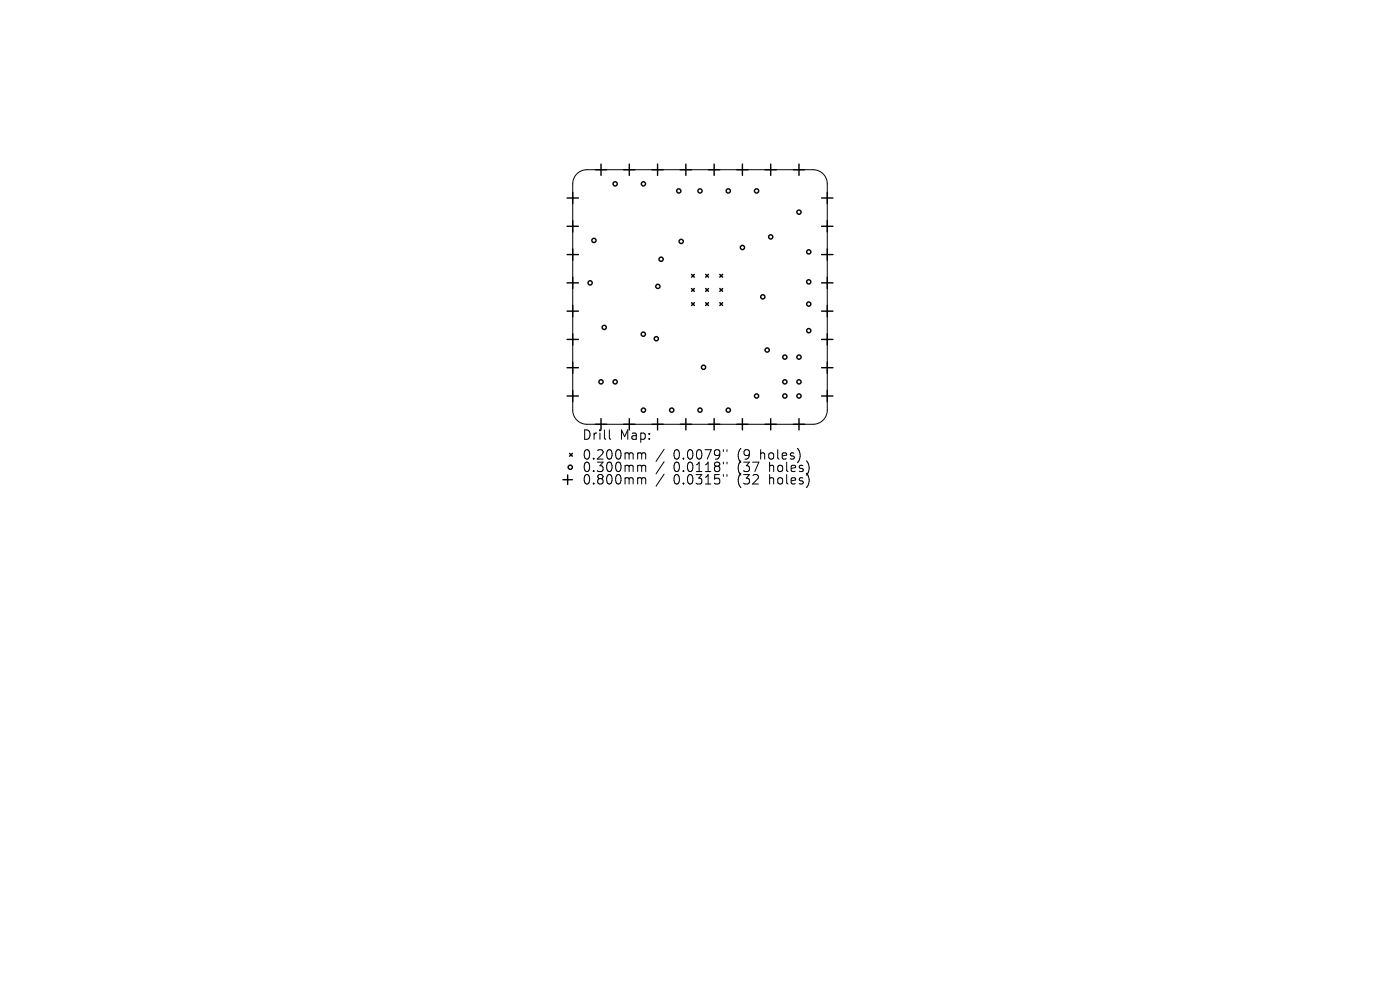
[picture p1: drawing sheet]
<svg xmlns="http://www.w3.org/2000/svg" width="297mm" height="210mm" viewBox="0 0 297 210" stroke-linecap="round" stroke-linejoin="round" font-family="sans-serif">
<defs><g id="words">
<g font-size="2.8">
<text x="123.4" y="93.6">Drill</text>
<text x="131.4" y="93.6">Map:</text>
<text x="123.4" y="97.8">0.200mm</text>
<text x="123.4" y="100.4">0.300mm</text>
<text x="142.9" y="97.8">0.0079&quot;</text>
<text x="142.9" y="100.4">0.0118&quot;</text>
<text x="156.6" y="97.8">(9</text>
<text x="156.6" y="100.4">(37</text>
<text x="161.6" y="97.8">holes)</text>
<text x="163.5" y="100.4">holes)</text>
<text x="123.4" y="103.1">0.800mm</text>
<text x="142.9" y="103.1">0.0315&quot;</text>
<text x="156.6" y="103.1">(32</text>
<text x="163.5" y="103.1">holes)</text>
</g>
</g></defs>
<g fill="none" stroke="#000" stroke-width=".21">
<path d="M122.4 36.9a3 3 0 0 1 2.1-.9h48a3 3 0 0 1 3 3v48a3 3 0 0 1-3 3h-48a3 3 0 0 1-3-3v-48a3 3 0 0 1 .9-2.1zM129.3 91.2v1.7l.3 .3M135.6 96.1h.2l.3 .2M135.6 98.7h.2l.3 .3M136.1 96.3l.3-.2 .5 .1 .1 1.2M136.1 96.3v1.1M136.1 99v1M136.1 99l.3-.3 .5 .1 .1 1.2M140.9 95.3l-1.7 2.6M140.9 97.9l-1.7 2.6M153.5 95.4v.4M153.5 98v.4"/>
<path d="M154.2 95.4v.4M154.2 98v.4M135.6 101.3h.2l.3 .3M136.1 101.6v1.1M136.1 101.6l.3-.3 .5 .1 .1 1.3M140.9 100.6l-1.7 2.5M153.5 100.7v.4M154.2 100.7v.4"/>
</g>
<g fill="none" stroke="#000" stroke-width=".3">
<path d="M126.3 36h2.4M127.5 34.8v2.4M132.3 36h2.4M133.5 34.8v2.4M138.3 36h2.4M139.5 34.8v2.4M144.3 36h2.4M145.5 34.8v2.4M150.3 36h2.4M151.5 34.8v2.4M156.3 36h2.4M157.5 34.8v2.4"/>
<path d="M162.3 36h2.4M163.5 34.8v2.4M168.3 36h2.4M169.5 34.8v2.4M120.3 42h2.4M120.3 48h2.4M120.3 54h2.4M121.5 40.8v2.4M121.5 46.8v2.4M121.5 52.8v2.4M121.5 58.8v2.4M146.7 58.2l.6 .6"/>
<path d="M147.3 58.2l-.6 .6M149.7 58.2l.6 .6M150.3 58.2l-.6 .6M152.7 58.2l.6 .6M153.3 58.2l-.6 .6M174.3 42h2.4M174.3 48h2.4M174.3 54h2.4M175.5 40.8v2.4M175.5 46.8v2.4M175.5 52.8v2.4M175.5 58.8v2.4"/>
<path d="M120.3 60h2.4M120.3 66h2.4M120.3 72h2.4M120.3 78h2.4M121.5 64.8v2.4M121.5 70.8v2.4M121.5 76.8v2.4M146.7 61.2l.6 .6M146.7 64.2l.6 .6M147.3 61.2l-.6 .6M147.3 64.2l-.6 .6M149.7 61.2l.6 .6"/>
<path d="M149.7 64.2l.6 .6M150.3 61.2l-.6 .6M150.3 64.2l-.6 .6M152.7 64.2l.6 .6M152.7 61.2l.6 .6M153.3 61.2l-.6 .6M153.3 64.2l-.6 .6M174.3 60h2.4M174.3 66h2.4M174.3 72h2.4M174.3 78h2.4M175.5 64.8v2.4"/>
<path d="M175.5 70.8v2.4M175.5 76.8v2.4M120.3 84h2.4M120.8 96.2l.6 .6M121.4 96.2l-.6 .6M121.5 82.8v2.4M126.3 90h2.4M127.5 88.8v2.4M132.3 90h2.4M133.5 88.8v2.4M138.3 90h2.4M139.5 88.8v2.4"/>
<path d="M144.3 90h2.4M145.5 88.8v2.4M150.3 90h2.4M151.5 88.8v2.4M156.3 90h2.4M157.5 88.8v2.4M162.3 90h2.4M163.5 88.8v2.4M168.3 90h2.4M169.5 88.8v2.4M174.3 84h2.4M175.5 82.8v2.4"/>
<path d="M119.4 101.8h2M120.4 100.8v2"/>
<circle cx="130.5" cy="39" r=".45"/>
<circle cx="136.5" cy="39" r=".45"/>
<circle cx="126" cy="51" r=".45"/>
<circle cx="140.3" cy="55" r=".45"/>
<circle cx="144" cy="40.5" r=".45"/>
<circle cx="144.5" cy="51.2" r=".45"/>
<circle cx="148.5" cy="40.5" r=".45"/>
<circle cx="154.5" cy="40.5" r=".45"/>
<circle cx="157.5" cy="52.5" r=".45"/>
<circle cx="160.5" cy="40.5" r=".45"/>
<circle cx="163.5" cy="50.3" r=".45"/>
<circle cx="169.5" cy="45" r=".45"/>
<circle cx="171.6" cy="59.8" r=".45"/>
<circle cx="171.6" cy="53.4" r=".45"/>
<circle cx="125.2" cy="60" r=".45"/>
<circle cx="128.2" cy="69.5" r=".45"/>
<circle cx="136.5" cy="70.9" r=".45"/>
<circle cx="139.2" cy="71.9" r=".45"/>
<circle cx="139.6" cy="60.8" r=".45"/>
<circle cx="149.3" cy="77.9" r=".45"/>
<circle cx="161.8" cy="63" r=".45"/>
<circle cx="162.8" cy="74.3" r=".45"/>
<circle cx="166.5" cy="75.8" r=".45"/>
<circle cx="169.5" cy="75.8" r=".45"/>
<circle cx="171.6" cy="64.5" r=".45"/>
<circle cx="171.6" cy="70.1" r=".45"/>
<circle cx="121" cy="99.1" r=".45"/>
<circle cx="127.5" cy="81" r=".45"/>
<circle cx="130.5" cy="81" r=".45"/>
<circle cx="136.5" cy="87" r=".45"/>
<circle cx="142.5" cy="87" r=".45"/>
<circle cx="148.5" cy="87" r=".45"/>
<circle cx="154.5" cy="87" r=".45"/>
<circle cx="160.5" cy="84" r=".45"/>
<circle cx="166.5" cy="84" r=".45"/>
<circle cx="166.5" cy="81" r=".45"/>
<circle cx="169.5" cy="84" r=".45"/>
<circle cx="169.5" cy="81" r=".45"/>
</g>
<use href="#words"/>
</svg>
